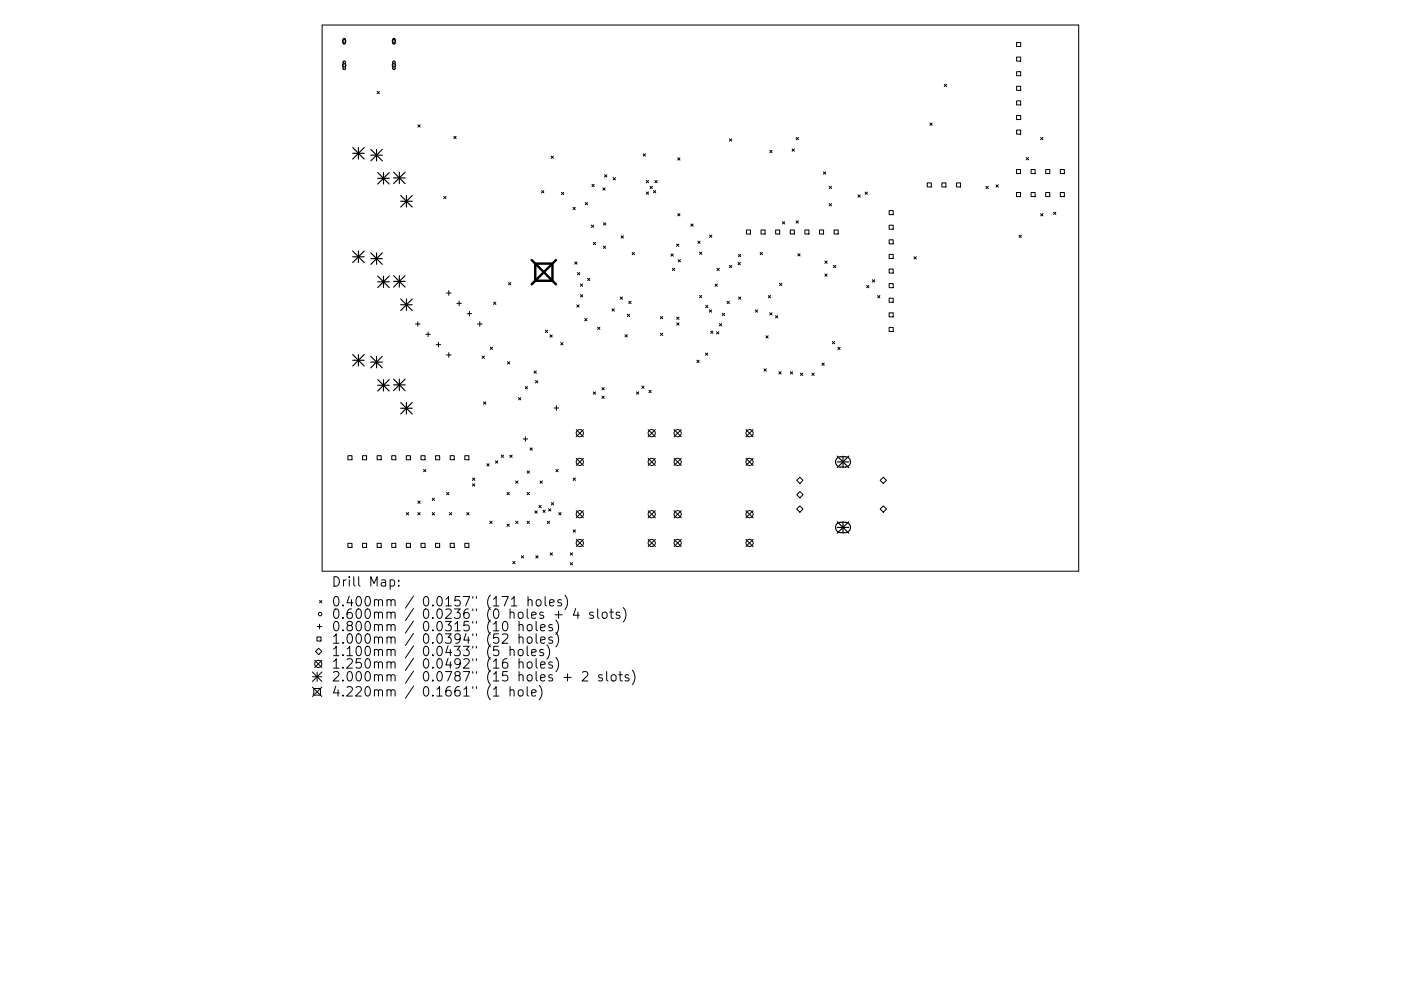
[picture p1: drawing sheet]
<svg xmlns="http://www.w3.org/2000/svg" width="297mm" height="210mm" viewBox="0 0 297 210" stroke-linecap="round" stroke-linejoin="round" font-family="sans-serif">
<defs><g id="words">
<g font-size="2.8">
<text x="70.2" y="124.5">Drill Map:</text>
<text x="70.2" y="128.7">0.400mm / 0.0157&quot; (171 holes)</text>
<text x="70.2" y="131.3">0.600mm / 0.0236&quot; (0 holes + 4 slots)</text>
<text x="70.2" y="133.9">0.800mm / 0.0315&quot; (10 holes)</text>
<text x="70.2" y="136.6">1.000mm / 0.0394&quot; (52 holes)</text>
<text x="70.2" y="139.2">1.100mm / 0.0433&quot; (5 holes)</text>
<text x="70.2" y="141.9">1.250mm / 0.0492&quot; (16 holes)</text>
<text x="70.2" y="144.6">2.000mm / 0.0787&quot; (15 holes + 2 slots)</text>
<text x="70.2" y="147.8">4.220mm / 0.1661&quot; (1 hole)</text>
</g>
</g></defs>
<g fill="none" stroke="#000" stroke-width=".21">
<path d="M68.3 5.3h160.4v115.9h-160.4zM79.9 19.4l.5 .5M80.4 19.4l-.5 .5M200.2 17.9l.5 .5M200.7 17.9l-.5 .5M215.5 9h.9v.9h-.9zM215.5 12.1h.9v.9h-.9zM215.5 15.2h.9v.9h-.9zM215.5 18.3h.9v.9h-.9zM88.6 26.5l.5 .5M89.1 26.5l-.5 .5M96.2 28.9l.5 .5"/>
<path d="M96.7 28.9l-.5 .5M116.8 33.1l.5 .5M117.3 33.1l-.5 .5M125.5 39.1l.5 .5M126 39.1l-.5 .5M127.8 39.9l.5 .4M128.2 37.1l.5 .5M128.3 39.9l-.5 .4M128.7 37.1l-.5 .5M130 37.7l.5 .5M130.5 37.7l-.5 .5M136.4 32.6l.5 .5"/>
<path d="M136.9 32.6l-.5 .5M137 38.3l.5 .5M137.5 38.3l-.5 .5M137.8 39.5l.5 .5M138.3 39.5l-.5 .5M138.8 38.3l.5 .5M139.3 38.3l-.5 .5M143.7 33.5l.5 .5M144.2 33.5l-.5 .5M154.7 29.5l.4 .4M155.1 29.5l-.4 .4M163.2 31.9l.5 .5"/>
<path d="M163.7 31.9l-.5 .5M167.9 31.6l.5 .5M168.4 31.6l-.5 .5M168.8 29.2l.5 .4M169.3 29.2l-.5 .4M174.6 36.5l.5 .5M175.1 36.5l-.5 .5M175.8 39.5l.5 .5M176.3 39.5l-.5 .5M196.6 38.8h.9v.9h-.9zM197.2 26.1l.4 .5M197.6 26.1l-.4 .5"/>
<path d="M199.7 38.8h.9v.9h-.9zM202.8 38.8h.9v.9h-.9zM209 39.5l.5 .5M209.5 39.5l-.5 .5M211.2 39.2l.5 .5M211.7 39.2l-.5 .5M215.5 36h.9v.8h-.9zM215.5 21.4h.9v.9h-.9zM215.5 24.5h.9v.9h-.9zM215.5 27.6h.9v.9h-.9zM217.6 33.4l.5 .5M218.1 33.4l-.5 .5"/>
<path d="M218.6 36h.9v.8h-.9zM220.6 29.2l.5 .4M221.1 29.2l-.5 .4M221.7 36h.9v.8h-.9zM224.8 36h.9v.8h-.9zM94.1 41.7l.5 .5M94.6 41.7l-.5 .5M107.8 60l.5 .4M108.3 60l-.5 .4M114.8 40.4l.5 .5M115.3 40.4l-.5 .5M119 40.8l.5 .5"/>
<path d="M119.5 40.8l-.5 .5M121.5 44l.5 .5M121.8 55.6l.5 .5M122 44l-.5 .5M122.3 55.6l-.5 .5M122.4 57.8l.5 .5M122.9 57.8l-.5 .5M124.1 43l.5 .5M124.6 43l-.5 .5M124.6 59l.5 .5M125.1 59l-.5 .5M125.4 47.8l.5 .4"/>
<path d="M125.8 51.4l.5 .5M125.9 47.8l-.5 .4M126.3 51.4l-.5 .5M127.9 52.2l.5 .5M127.9 47.3l.5 .5M128.4 52.2l-.5 .5M128.4 47.3l-.5 .5M131.7 50l.5 .5M132.2 50l-.5 .5M134 53.6l.5 .4M134.5 53.6l-.5 .4M137 40.7l.5 .5"/>
<path d="M137.5 40.7l-.5 .5M138.5 40.4l.5 .5M139 40.4l-.5 .5M142.3 53.9l.4 .4M142.6 56.9l.5 .5M142.7 53.9l-.4 .4M143.1 56.9l-.5 .5M143.4 51.8l.5 .5M143.7 45.3l.5 .5M143.8 55.1l.5 .5M143.9 51.8l-.5 .5M144.2 45.3l-.5 .5"/>
<path d="M144.3 55.1l-.5 .5M146.5 47.5l.5 .5M147 47.5l-.5 .5M147.9 51.2l.5 .5M148.3 53.5l.5 .5M148.4 51.2l-.5 .5M148.8 53.5l-.5 .5M150.4 49.9l.5 .5M150.9 49.9l-.5 .5M152 56.9l.5 .5M152.5 56.9l-.5 .5M154.7 56.3l.4 .5"/>
<path d="M155.1 56.3l-.4 .5M156.5 55.7l.5 .5M156.6 54l.4 .5M157 55.7l-.5 .5M157 54l-.4 .5M158.3 48.8h.8v.9h-.8zM161.2 53.6l.5 .4M161.4 48.8h.8v.9h-.8zM161.7 53.6l-.5 .4M164.5 48.8h.8v.9h-.8zM165.9 47l.5 .5M166.4 47l-.5 .5"/>
<path d="M167.6 48.8h.8v.9h-.8zM168.8 46.8l.5 .5M169.1 53.8l.5 .5M169.3 46.8l-.5 .5M169.6 53.8l-.5 .5M170.6 48.8h.9v.9h-.9zM173.7 48.8h.9v.9h-.9zM174.9 55.4l.5 .5M174.9 58.1l.5 .5M175.4 55.4l-.5 .5M175.4 58.1l-.5 .5M175.8 43.2l.5 .5"/>
<path d="M176.3 43.2l-.5 .5M176.7 56.3l.5 .5M176.8 48.8h.9v.9h-.9zM177.2 56.3l-.5 .5M181.9 41.4l.5 .4M182.4 41.4l-.5 .4M183.4 40.7l.5 .5M183.9 40.7l-.5 .5M185 59.4l.4 .4M185.4 59.4l-.4 .4M188.5 44.7h.9v.8h-.9zM188.5 47.8h.9v.8h-.9z"/>
<path d="M188.5 50.9h.9v.8h-.9zM188.5 54h.9v.8h-.9zM188.5 57.1h.9v.8h-.9zM193.8 54.5l.5 .5M194.3 54.5l-.5 .5M215.5 40.8h.9v.9h-.9zM216.1 49.9l.4 .5M216.5 49.9l-.4 .5M218.6 40.8h.9v.9h-.9zM220.6 45.3l.5 .5M221.1 45.3l-.5 .5M221.7 40.8h.9v.9h-.9z"/>
<path d="M223.4 45l.5 .5M223.9 45l-.5 .5M224.8 40.8h.9v.9h-.9zM88.1 68.7h1M88.6 68.3v.9M90.3 70.9h1M90.8 70.4v1M92.5 73.1h.9M93 72.6v1M94.7 62.2h.9M94.7 75.3h.9M95.2 61.7v1"/>
<path d="M95.2 74.8v1M96.9 64.4h.9M97.3 63.9v.9M99 66.5h1M99.5 66.1v.9M101.2 68.7h1M101.7 68.3v.9M102.2 75.6l.5 .4M102.7 75.6l-.5 .4M103.9 73.7l.5 .4M104.4 73.7l-.5 .4M104.6 64.1l.5 .5"/>
<path d="M105.1 64.1l-.5 .5M107.6 76.7l.5 .5M108.1 76.7l-.5 .5M113.2 78.7l.5 .5M113.7 78.7l-.5 .5M115.6 70.1l.5 .5M116.1 70.1l-.5 .5M116.6 71l.5 .5M117.1 71l-.5 .5M118.9 72.7l.5 .5M119.4 72.7l-.5 .5M122.3 64.7l.5 .5"/>
<path d="M122.8 64.7l-.5 .5M123 60.3l.5 .5M123.1 62.5l.5 .5M123.5 60.3l-.5 .5M123.6 62.5l-.5 .5M124 67.6l.4 .5M124.4 67.6l-.4 .5M126.7 69.4l.5 .5M127.2 69.4l-.5 .5M129.8 65.5l.5 .5M130.3 65.5l-.5 .5M131.5 63l.5 .5"/>
<path d="M132 63l-.5 .5M132.5 71l.5 .5M133 71l-.5 .5M133 66.7l.5 .5M133.3 63.9l.5 .5M133.5 66.7l-.5 .5M133.8 63.9l-.5 .5M140 67.2l.5 .4M140 70.7l.5 .5M140.5 67.2l-.5 .4M140.5 70.7l-.5 .5M143.5 67.3l.5 .5"/>
<path d="M143.5 68.5l.5 .5M144 67.3l-.5 .5M144 68.5l-.5 .5M147.7 76.4l.5 .5M148.2 76.4l-.5 .5M148.3 62.7l.5 .5M148.8 62.7l-.5 .5M149.6 74.9l.5 .5M149.6 64.8l.5 .5M150.1 74.9l-.5 .5M150.1 64.8l-.5 .5M150.4 65.8l.5 .4"/>
<path d="M150.7 70.2l.5 .5M150.9 65.8l-.5 .4M151.2 70.2l-.5 .5M151.6 60.3l.5 .4M151.9 70.4l.5 .5M152.1 60.3l-.5 .4M152.4 70.4l-.5 .5M152.5 68.7l.5 .5M153 68.7l-.5 .5M153.1 66.5l.5 .5M153.6 66.5l-.5 .5M154.2 63.9l.4 .5"/>
<path d="M154.6 63.9l-.4 .5M156.6 63l.5 .5M157.1 63l-.5 .5M160.2 65.8l.4 .4M160.6 65.8l-.4 .4M162 78.3l.5 .4M162.4 71.2l.5 .5M162.5 78.3l-.5 .4M162.9 71.2l-.5 .5M162.9 62.7l.5 .5M163.2 66.4l.5 .4M163.4 62.7l-.5 .5"/>
<path d="M163.7 66.4l-.5 .4M164.4 67l.5 .5M164.9 67l-.5 .5M165.1 78.9l.5 .5M165.3 60.1l.5 .5M165.6 78.9l-.5 .5M165.8 60.1l-.5 .5M167.6 78.9l.5 .5M168.1 78.9l-.5 .5M169.7 79.2l.5 .5M170.2 79.2l-.5 .5M172.1 79.2l.5 .5"/>
<path d="M172.6 79.2l-.5 .5M174.3 77l.5 .5M174.8 77l-.5 .5M176.5 72.5l.5 .5M177 72.5l-.5 .5M177.6 73.7l.5 .5M178.1 73.7l-.5 .5M183.7 60.6l.5 .5M184.2 60.6l-.5 .5M186.1 62.7l.5 .5M186.6 62.7l-.5 .5M188.5 60.2h.9v.8h-.9z"/>
<path d="M188.5 63.3h.9v.8h-.9zM188.5 66.4h.9v.8h-.9zM188.5 69.5h.9v.8h-.9zM73.8 96.7h.8v.8h-.8zM76.9 96.7h.8v.8h-.8zM80 96.7h.8v.8h-.8zM83.1 96.7h.8v.8h-.8zM86.2 96.7h.8v.8h-.8zM89.3 96.7h.8v.8h-.8zM89.8 99.6l.5 .5M90.3 99.6l-.5 .5M92.4 96.7h.8v.8h-.8z"/>
<path d="M95.5 96.7h.8v.8h-.8zM98.5 96.7h.9v.8h-.9zM102.5 85.3l.5 .5M103 85.3l-.5 .5M103.2 98.4l.5 .5M103.7 98.4l-.5 .5M105.1 97.8l.4 .5M105.5 97.8l-.4 .5M106.3 96.6l.5 .4M106.8 96.6l-.5 .4M108.1 96.6l.5 .4M108.6 96.6l-.5 .4"/>
<path d="M109.9 84.4l.5 .4M110.4 84.4l-.5 .4M110.9 93.1h1M111.4 82l.5 .5M111.4 92.7v.9M111.8 99.9l.5 .5M111.9 82l-.5 .5M112.3 99.9l-.5 .5M112.4 95l.5 .5M112.9 95l-.5 .5M113.5 80.8l.5 .4M114 80.8l-.5 .4"/>
<path d="M117.5 86.6h1M117.9 99.6l.5 .5M118 86.1v1M118.4 99.6l-.5 .5M122.2 91.1l1.5 1.6M122.2 97.2l1.5 1.6M123.7 97.2l-1.5 1.6M123.7 91.1l-1.5 1.6M125.8 83.2l.5 .4M126.3 83.2l-.5 .4M127.6 82.2l.5 .5M127.6 84.1l.5 .4"/>
<path d="M128.1 84.1l-.5 .4M128.1 82.2l-.5 .5M134.9 83.1l.5 .5M135.4 83.1l-.5 .5M136.1 81.9l.4 .5M136.5 81.9l-.4 .5M137.4 91.1l1.5 1.6M137.4 97.2l1.5 1.6M137.6 82.8l.5 .5M138.1 82.8l-.5 .5M138.9 91.1l-1.5 1.6M138.9 97.2l-1.5 1.6"/>
<path d="M142.9 91.1l1.5 1.6M142.9 97.2l1.5 1.6M144.4 91.1l-1.5 1.6M144.4 97.2l-1.5 1.6M158.2 91.1l1.5 1.6M158.2 97.2l1.5 1.6M159.7 91.1l-1.5 1.6M159.7 97.2l-1.5 1.6M73.8 115.3h.8v.8h-.8zM76.9 115.3h.8v.8h-.8zM80 115.3h.8v.8h-.8zM83.1 115.3h.8v.8h-.8z"/>
<path d="M86.1 108.8l.5 .4M86.2 115.3h.8v.8h-.8zM86.6 108.8l-.5 .4M88.6 106.3l.5 .5M88.6 108.8l.5 .4M89.1 106.3l-.5 .5M89.1 108.8l-.5 .4M89.3 115.3h.8v.8h-.8zM91.6 105.7l.5 .5M91.6 108.8l.5 .4M92.1 105.7l-.5 .5M92.1 108.8l-.5 .4"/>
<path d="M92.4 115.3h.8v.8h-.8zM94.7 104.5l.5 .5M95.2 104.5l-.5 .5M95.3 108.8l.5 .4M95.5 115.3h.8v.8h-.8zM95.8 108.8l-.5 .4M98.5 115.3h.9v.8h-.9zM99 108.8l.4 .4M99.4 108.8l-.4 .4M100.2 101.4l.5 .5M100.2 102.7l.5 .4M100.7 101.4l-.5 .5"/>
<path d="M100.7 102.7l-.5 .4M103.8 110.6l.5 .5M104.3 110.6l-.5 .5M107.5 104.5l.5 .5M107.5 111.2l.5 .5M108 104.5l-.5 .5M108 111.2l-.5 .5M108.7 119.1l.5 .5M109.2 119.1l-.5 .5M109.3 110.6l.5 .5M109.3 102l.5 .5M109.8 102l-.5 .5"/>
<path d="M109.8 110.6l-.5 .5M110.5 117.9l.5 .5M111 117.9l-.5 .5M111.8 104.5l.5 .5M111.8 110.6l.5 .5M112.3 104.5l-.5 .5M112.3 110.6l-.5 .5M113.4 108.4l.5 .5M113.6 117.9l.5 .5M113.9 108.4l-.5 .5M114.1 117.9l-.5 .5M114.3 107.2l.5 .5"/>
<path d="M114.5 102l.5 .5M114.8 107.2l-.5 .5M115 102l-.5 .5M115.1 108.2l.5 .5M115.6 108.2l-.5 .5M116 110.6l.5 .5M116.3 107.9l.5 .5M116.5 110.6l-.5 .5M116.6 117.3l.5 .5M116.8 107.9l-.5 .5M116.9 106.6l.5 .5M117.1 117.3l-.5 .5"/>
<path d="M117.4 106.6l-.5 .5M118.5 108.8l.5 .4M119 108.8l-.5 .4M120.9 117.3l.5 .5M120.9 119.4l.5 .5M121.4 117.3l-.5 .5M121.4 119.4l-.5 .5M121.5 101.4l.5 .5M121.5 112.4l.5 .5M122 112.4l-.5 .5M122 101.4l-.5 .5M122.2 108.3l1.5 1.6"/>
<path d="M122.2 114.4l1.5 1.6M123.7 108.3l-1.5 1.6M123.7 114.4l-1.5 1.6M137.4 108.3l1.5 1.6M137.4 114.4l1.5 1.6M138.9 108.3l-1.5 1.6M138.9 114.4l-1.5 1.6M142.9 108.3l1.5 1.6M142.9 114.4l1.5 1.6M144.4 108.3l-1.5 1.6M144.4 114.4l-1.5 1.6M158.2 108.3l1.5 1.6"/>
<path d="M158.2 114.4l1.5 1.6M159.7 108.3l-1.5 1.6M159.7 114.4l-1.5 1.6M169.6 101.2l.7 .7-.7 .7-.7-.7zM169.6 104.3l.7 .7-.7 .6-.7-.6zM169.6 107.3l.7 .7-.7 .7-.7-.7zM187.3 101.2l.6 .7-.6 .7-.7-.7zM187.3 107.3l.6 .7-.6 .7-.7-.7zM66.9 138.2l.7-.7 .6 .7-.6 .7zM67.2 135.1h.9v.9h-.9zM67.3 132.9h.9M67.7 127.4l.5 .5"/>
<path d="M67.7 132.4v1M68.2 127.4l-.5 .5M82.7 123.1l.6-.1 .4 .4v.6l-.2 .3h-.8M84.5 124.2v.2M84.5 123.1v.2M106.5 134.7l.3-.2 .7 .1a.54 .54 0 0 1 .1 .7l-1.2 1.2h1.3M106.8 131.9l.4-.1a1.25 1.25 0 0 1 0 2h-.2a1.33 1.33 0 0 1-.2-1.9zM107.5 139.8a.79 .79 0 0 0-1 .8v.8l.2 .3 .6 .1 .3-.2 .1-.7-.2-.3-.6-.1-.4 .4M108.1 138a.5 .5 0 0 1 .9 .1v1M108.1 137.1v2M110 138a.54 .54 0 0 1 .5-.2 .54 .54 0 0 1 .4 .4v.5a.54 .54 0 0 1-.5 .4 .54 .54 0 0 1-.5-.4zM110.1 132.7a.5 .5 0 0 1 .8 .1v1"/>
<path d="M110.1 135.3a.5 .5 0 0 1 .8 .1v1.1M110.1 131.8v2M110.1 134.5v2M110.1 139.8v2M111.8 137.1v1.7l.3 .3M111.9 132.7a.54 .54 0 0 1 .5-.2 .54 .54 0 0 1 .4 .4v.6a.54 .54 0 0 1-.5 .4 .54 .54 0 0 1-.5-.4zM111.9 135.3a.54 .54 0 0 1 .5-.2 .54 .54 0 0 1 .4 .4v.6a.54 .54 0 0 1-.5 .4 .54 .54 0 0 1-.5-.4zM112 127.4l.2-.2 .5 .1 .1 1.3M112 126.6v2M112.7 138.5l1-.2-.1-.4-.6-.1-.3 .3 .1 .9h.8M113.7 131.8v1.8l.3 .2M113.7 134.5v1.7l.3 .3"/>
<path d="M113.7 139.8v1.7l.3 .3M113.8 127.4l.3-.2a.54 .54 0 0 1 .6 .4v.6a.54 .54 0 0 1-.5 .4 .54 .54 0 0 1-.5-.4zM114.6 133.2l1-.2-.1-.4-.6-.1-.3 .3 .1 .9h.8M114.6 135.8l1-.2-.1-.4-.6-.1-.3 .3 .1 1h.8M115.2 137.9l-.5-.1-.3 .3 .1 .3 .7 .1v.5h-.8M115.6 126.6v1.7l.3 .3M116 136.8a2.29 2.29 0 0 1 0 3.1M116.5 127.9l1-.2-.1-.4-.6-.1-.3 .3 .1 1h.8M117.1 132.6l-.5-.1-.3 .3 .1 .3 .7 .2v.4h-.8M117.1 135.2l-.5-.1-.3 .3 .1 .3 .7 .2v.5h-.8M117.7 130.4h1.5M117.9 131.6a2.29 2.29 0 0 1 0 3"/>
<path d="M117.9 134.2a2.29 2.29 0 0 1 0 3M117.9 139.5a2.29 2.29 0 0 1 0 3M118.4 129.7v1.5M119 127.3l-.5-.1-.3 .3 .1 .3 .7 .2v.5h-.8M119.8 126.3a2.29 2.29 0 0 1 0 3M122.1 129.1l-.5 1.4h1.2M122.5 129.9v1.3M125.8 130l-.5-.1-.3 .2 .1 .3 .7 .2v.5h-.8M126.7 129.2v1.7l.3 .3M127.8 130.1a.54 .54 0 0 1 .5-.2 .54 .54 0 0 1 .4 .3v.6a.54 .54 0 0 1-.5 .4 .54 .54 0 0 1-.5-.4zM129.3 129.9h.8M129.6 129.2v1.7l.1 .2 .4 .1"/>
<path d="M131.4 130l-.5-.1-.3 .2 .1 .3 .7 .2v.5h-.8M132.1 128.9a2.29 2.29 0 0 1 0 3.1M66.2 142.6l2 2M66.2 143.6h2M66.2 145.8l2 2M66.5 146.1h1.4v1.4h-1.4zM66.7 140.1l1.5 1.5M67.2 142.6v2M68.2 140.1l-1.5 1.5M68.2 142.6l-2 2M68.2 145.8l-2 2M104.6 146.3l.6-.6v2"/>
<path d="M104.6 147.7h1.2M108.1 146.5a.5 .5 0 0 1 .9 .1v1.1M108.1 145.7v2M110 146.5a.54 .54 0 0 1 .5-.2 .54 .54 0 0 1 .4 .4v.6a.54 .54 0 0 1-.5 .4 .54 .54 0 0 1-.5-.4zM110.1 140.6a.5 .5 0 0 1 .8 .1v1.1M111.8 145.7v1.7l.3 .3M111.9 140.6a.54 .54 0 0 1 .5-.2 .54 .54 0 0 1 .4 .4l-.1 .8a.54 .54 0 0 1-.5 .2 .54 .54 0 0 1-.4-.4zM112.7 147l1-.2-.1-.4-.6-.1-.3 .3 .1 1h.8M114.3 145.4a2.29 2.29 0 0 1 0 3M114.6 141.1l1-.2-.1-.4-.6-.1-.3 .3 .1 1h.8M117.1 140.5l-.5-.1-.3 .3 .1 .3 .7 .2v.5h-.8M119.6 143.7h1.5"/>
<path d="M120.3 143v1.5M123.5 142.7l.3-.2 .6 .1a.54 .54 0 0 1 .1 .7l-1.1 1.2h1.2M127.7 143.2l-.5-.1-.3 .3 .1 .3 .7 .2v.5h-.8M128.6 142.5v1.7l.3 .3M129.7 143.3a.54 .54 0 0 1 .5-.2 .54 .54 0 0 1 .4 .4v.6a.54 .54 0 0 1-.5 .4 .54 .54 0 0 1-.5-.4zM131.2 143.1h.8M131.5 142.5v1.7l.1 .2 .4 .1M133.3 143.2l-.5-.1-.3 .3 .1 .3 .7 .2v.5h-.8M134.1 142.2a2.29 2.29 0 0 1 0 3"/>
<circle cx="73" cy="8.8" r=".37"/>
<circle cx="73" cy="13.9" r=".37"/>
<circle cx="83.5" cy="8.8" r=".37"/>
<circle cx="83.5" cy="13.9" r=".37"/>
<circle cx="122.9" cy="98" r=".76"/>
<circle cx="122.9" cy="91.9" r=".76"/>
<circle cx="138.2" cy="91.9" r=".76"/>
<circle cx="138.2" cy="98" r=".76"/>
<circle cx="143.7" cy="91.9" r=".76"/>
<circle cx="143.7" cy="98" r=".76"/>
<circle cx="158.9" cy="91.9" r=".76"/>
<circle cx="158.9" cy="98" r=".76"/>
<circle cx="122.9" cy="109.1" r=".76"/>
<circle cx="122.9" cy="115.2" r=".76"/>
<circle cx="138.2" cy="109.1" r=".76"/>
<circle cx="138.2" cy="115.2" r=".76"/>
<circle cx="143.7" cy="109.1" r=".76"/>
<circle cx="143.7" cy="115.2" r=".76"/>
<circle cx="158.9" cy="109.1" r=".76"/>
<circle cx="158.9" cy="115.2" r=".76"/>
<circle cx="67.9" cy="130.3" r=".37"/>
<circle cx="67.5" cy="140.9" r=".76"/>
</g>
<g fill="none" stroke="#000" stroke-width=".24">
<path d="M72.8 8.2h.3l.1 .1v.9l-.2 .2-.3-.2zM72.8 13h.3l.1 .2v1.4l-.2 .2-.3-.3zM83.3 8.2h.3l.2 .1v.9l-.2 .2-.3-.2zM83.3 13h.3l.2 .2v1.4l-.3 .2-.2-.3zM74.8 31.3l2.4 2.4M74.8 32.5h2.4M76 31.3v2.4M77.2 31.3l-2.4 2.4M78.6 31.7l2.5 2.4M78.6 32.9h2.5M79.8 31.7v2.4M80.1 36.6l2.4 2.5"/>
<path d="M80.1 37.8h2.4M81.1 31.7l-2.5 2.4M81.3 36.6v2.5M82.5 36.6l-2.4 2.5M83.4 36.5l2.5 2.5M83.4 37.7h2.5M84.7 36.5v2.5M85.9 36.5l-2.5 2.5M74.8 53.3l2.4 2.4M74.8 54.5h2.4M76 53.3v2.4M77.2 53.3l-2.4 2.4"/>
<path d="M78.6 53.7l2.5 2.4M78.6 54.9h2.5M79.8 53.7v2.4M80.1 58.6l2.4 2.4M80.1 59.8h2.4M81.1 53.7l-2.5 2.4M81.3 58.6v2.4M82.5 58.6l-2.4 2.4M83.4 58.5l2.5 2.4M83.4 59.7h2.5M84.7 58.5v2.4M85 41.5l2.4 2.4"/>
<path d="M85 42.7h2.4M85.9 58.5l-2.5 2.4M86.2 41.5v2.4M87.4 41.5l-2.4 2.4M74.8 75.2l2.4 2.5M74.8 76.4h2.4M76 75.2v2.5M77.2 75.2l-2.4 2.5M78.6 75.6l2.5 2.4M78.6 76.8h2.5M79.8 75.6v2.4M81.1 75.6l-2.5 2.4"/>
<path d="M85 63.4l2.4 2.5M85 64.7h2.4M86.2 63.4v2.5M87.4 63.4l-2.4 2.5M80.1 80.5l2.4 2.5M80.1 81.7h2.4M81.3 80.5v2.5M82.5 80.5l-2.4 2.5M83.4 80.4l2.5 2.5M83.4 81.7h2.5M84.7 80.4v2.5M85 85.4l2.4 2.4"/>
<path d="M85 86.6h2.4M85.9 80.4l-2.5 2.5M86.2 85.4v2.4M87.4 85.4l-2.4 2.4M177.5 97.2l.6-.3h1.1a1.1 1.1 0 0 1 1.1 1.1 1.1 1.1 0 0 1-1.1 1.1h-1a1.1 1.1 0 0 1-1-.7 1.1 1.1 0 0 1 .3-1.2zM177.5 96.8l2.5 2.4M177.5 98h2.5M178.7 96.8v2.4M180 96.8l-2.5 2.4M177.5 111.1l.6-.3h1.1a1.1 1.1 0 0 1 1.1 1.1 1.1 1.1 0 0 1-1.1 1.1h-1a1.1 1.1 0 0 1-1-.7 1.1 1.1 0 0 1 .3-1.2zM177.5 110.7l2.5 2.4M177.5 111.9h2.5"/>
<path d="M178.7 110.7v2.4M180 110.7l-2.5 2.4"/>
</g>
<path d="M112.7 55.2l5.2 5.1M113.5 55.9h3.6v3.7h-3.6zM117.9 55.2l-5.2 5.1" fill="none" stroke="#000" stroke-width=".51"/>
<use href="#words"/>
</svg>
